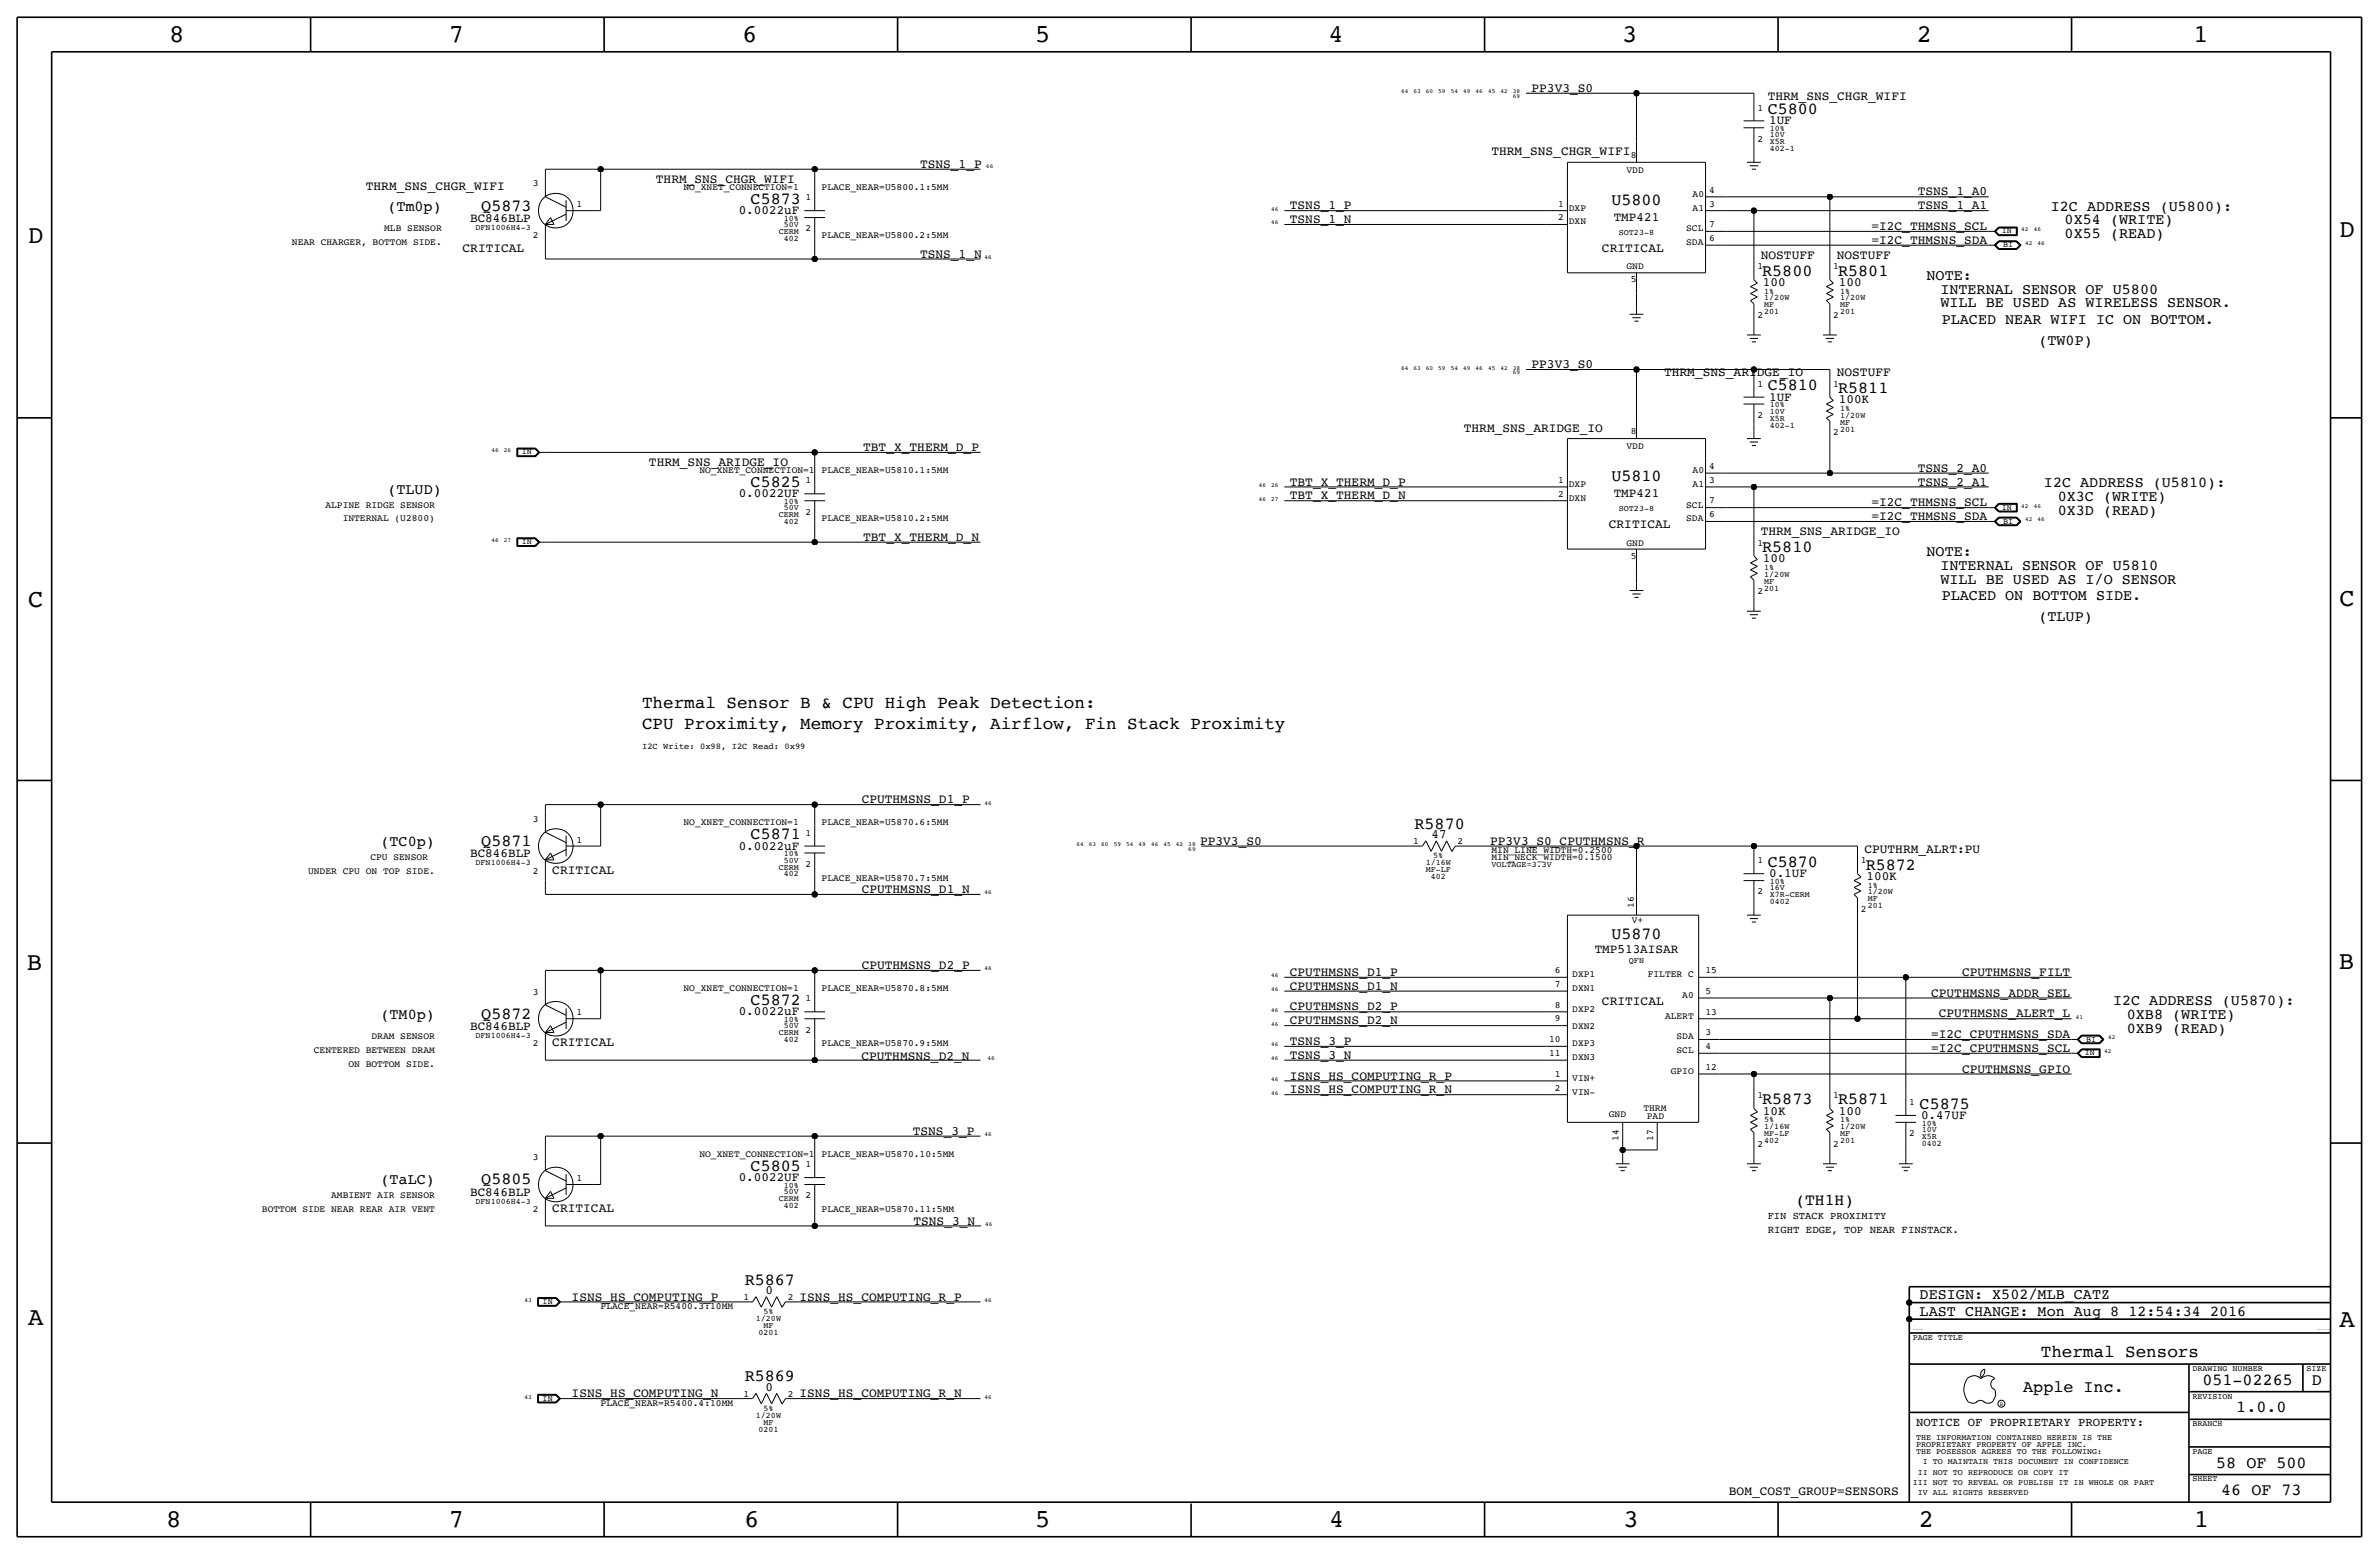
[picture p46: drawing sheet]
<svg xmlns="http://www.w3.org/2000/svg" width="875mm" height="572mm" viewBox="0 0 875 572" stroke-linecap="round" stroke-linejoin="round" font-family="sans-serif">
<defs><g id="words">
<g font-size="9.4">
<text x="62.2" y="15.5">8</text>
<text x="165.1" y="15.5">7</text>
<text x="273" y="15.5">6</text>
<text x="380.7" y="15.5">5</text>
<text x="488.7" y="15.5">4</text>
<text x="596.6" y="15.5">3</text>
<text x="705" y="15.5">2</text>
<text x="806.6" y="15.5">1</text>
<text x="10.4" y="89.4">D</text>
<text x="860.5" y="87.1">D</text>
<text x="10.4" y="223.3">C</text>
<text x="860.5" y="222.8">C</text>
<text x="9.9" y="356.6">B</text>
<text x="860.2" y="356.4">B</text>
<text x="10.4" y="487.4">A</text>
<text x="860.5" y="488.2">A</text>
<text x="61.2" y="561.6">8</text>
<text x="165.1" y="561.6">7</text>
<text x="273.8" y="561.6">6</text>
<text x="380.7" y="561.6">5</text>
<text x="488.9" y="561.6">4</text>
<text x="597.1" y="561.6">3</text>
<text x="705.8" y="561.6">2</text>
<text x="806.9" y="561.6">1</text>
</g>
<g font-size="6.5">
<text x="236.2" y="260.4">Thermal Sensor B &amp; CPU High Peak Detection:</text>
<text x="236.2" y="268">CPU Proximity, Memory Proximity, Airflow, Fin Stack Proximity</text>
<text x="750.6" y="499.1">Thermal Sensors</text>
</g>
<g font-size="6.2">
<text x="650.2" y="41.9">C5800</text>
<text x="177" y="77.5">Q5873</text>
<text x="276.1" y="74.9">C5873</text>
<text x="592.7" y="75.4">U5800</text>
<text x="648.2" y="101.3">R5800</text>
<text x="676.1" y="101.3">R5801</text>
<text x="650.2" y="143.5">C5810</text>
<text x="676.1" y="144.5">R5811</text>
<text x="276.1" y="179.1">C5825</text>
<text x="592.7" y="177">U5810</text>
<text x="648.2" y="202.9">R5810</text>
<text x="520.3" y="304.8">R5870</text>
<text x="177" y="311.2">Q5871</text>
<text x="276.1" y="308.6">C5871</text>
<text x="650.2" y="318.8">C5870</text>
<text x="686.3" y="319.8">R5872</text>
<text x="592.7" y="345.4">U5870</text>
<text x="276.1" y="369.6">C5872</text>
<text x="177" y="374.6">Q5872</text>
<text x="648.2" y="406.1">R5873</text>
<text x="676.1" y="406.1">R5871</text>
<text x="706.1" y="407.7">C5875</text>
<text x="276.1" y="430.5">C5805</text>
<text x="177" y="435.6">Q5805</text>
<text x="273.9" y="472.4">R5867</text>
<text x="273.9" y="508">R5869</text>
<text x="810.1" y="509.3">051-02265</text>
<text x="850.3" y="509.3">D</text>
<text x="744.2" y="511.8">Apple Inc.</text>
<text x="822.6" y="519.4">1.0.0</text>
<text x="815.2" y="539.8">58 OF 500</text>
<text x="817" y="549.9">46 OF 73</text>
</g>
<text font-size="6" x="660.3" y="443.2">(TH1H)</text>
<g font-size="5.6">
<text x="142.5" y="77.5">(Tm0p)</text>
<text x="754.3" y="77.5">I2C ADDRESS (U5800):</text>
<text x="759.4" y="82.6">0X54 (WRITE)</text>
<text x="759.4" y="87.6">0X55 (READ)</text>
<text x="708.6" y="102.9">NOTE:</text>
<text x="713.7" y="107.9">INTERNAL SENSOR OF U5800</text>
<text x="713.7" y="113">WILL BE USED AS WIRELESS SENSOR.</text>
<text x="714.2" y="119.1">PLACED NEAR WIFI IC ON BOTTOM.</text>
<text x="749.8" y="126.7">(TW0P)</text>
<text x="751.8" y="179.1">I2C ADDRESS (U5810):</text>
<text x="142.5" y="181.6">(TLUD)</text>
<text x="756.9" y="184.2">0X3C (WRITE)</text>
<text x="756.9" y="189.2">0X3D (READ)</text>
<text x="708.6" y="204.5">NOTE:</text>
<text x="713.7" y="209.6">INTERNAL SENSOR OF U5810</text>
<text x="713.7" y="214.6">WILL BE USED AS I/O SENSOR</text>
<text x="714.2" y="220.7">PLACED ON BOTTOM SIDE.</text>
<text x="749.8" y="228.3">(TLUP)</text>
<text x="139.9" y="311.2">(TC0p)</text>
<text x="777.2" y="369.6">I2C ADDRESS (U5870):</text>
<text x="139.9" y="374.6">(TM0p)</text>
<text x="782.3" y="374.7">0XB8 (WRITE)</text>
<text x="782.3" y="379.7">0XB9 (READ)</text>
<text x="139.9" y="435.6">(TaLC)</text>
<text x="706.1" y="477.8">DESIGN: X502/MLB_CATZ</text>
<text x="706.1" y="483.9">LAST CHANGE: Mon Aug 8 12:54:34 2016</text>
</g>
<g font-size="4.7">
<text x="563.3" y="33.8">PP3V3_S0</text>
<text x="650.2" y="36.8">THRM_SNS_CHGR_WIFI</text>
<text x="650.7" y="45.7">1UF</text>
<text x="548.6" y="57.2">THRM_SNS_CHGR_WIFI</text>
<text x="338.4" y="61.7">TSNS_1_P</text>
<text x="134.6" y="69.9">THRM_SNS_CHGR_WIFI</text>
<text x="241.2" y="67.3">THRM_SNS_CHGR_WIFI</text>
<text x="705.4" y="71.9">TSNS_1_A0</text>
<text x="474.4" y="77">TSNS_1_P</text>
<text x="705.4" y="77">TSNS_1_A1</text>
<text x="172.9" y="81.6">BC846BLP</text>
<text x="271.7" y="78.7">0.0022uF</text>
<text x="474.4" y="82">TSNS_1_N</text>
<text x="593.5" y="81.3">TMP421</text>
<text x="688.3" y="89.7">=I2C_THMSNS_SDA</text>
<text x="688.3" y="84.6">=I2C_THMSNS_SCL</text>
<text x="170.1" y="92.7">CRITICAL</text>
<text x="338.4" y="94.8">TSNS_1_N</text>
<text x="589.2" y="92.7">CRITICAL</text>
<text x="647.6" y="95.3">NOSTUFF</text>
<text x="675.6" y="95.3">NOSTUFF</text>
<text x="648.4" y="105.2">100</text>
<text x="676.4" y="105.2">100</text>
<text x="563.3" y="135.4">PP3V3_S0</text>
<text x="612.1" y="138.4">THRM_SNS_ARIDGE_IO</text>
<text x="675.6" y="138.4">NOSTUFF</text>
<text x="650.7" y="147.3">1UF</text>
<text x="676.4" y="148.3">100K</text>
<text x="538.4" y="158.8">THRM_SNS_ARIDGE_IO</text>
<text x="317.5" y="165.9">TBT_X_THERM_D_P</text>
<text x="238.7" y="171.5">THRM_SNS_ARIDGE_IO</text>
<text x="705.4" y="173.5">TSNS_2_A0</text>
<text x="474.4" y="178.6">TBT_X_THERM_D_P</text>
<text x="705.4" y="178.6">TSNS_2_A1</text>
<text x="271.7" y="182.9">0.0022UF</text>
<text x="474.4" y="183.6">TBT_X_THERM_D_N</text>
<text x="593.5" y="182.9">TMP421</text>
<text x="688.3" y="191.3">=I2C_THMSNS_SDA</text>
<text x="688.3" y="186.2">=I2C_THMSNS_SCL</text>
<text x="591.8" y="194.3">CRITICAL</text>
<text x="647.6" y="196.9">THRM_SNS_ARIDGE_IO</text>
<text x="317.5" y="198.9">TBT_X_THERM_D_N</text>
<text x="648.4" y="206.8">100</text>
<text x="316.9" y="295.4">CPUTHMSNS_D1_P</text>
<text x="441.4" y="310.7">PP3V3_S0</text>
<text x="526.5" y="308.4">47</text>
<text x="548.1" y="310.6">PP3V3_S0_CPUTHMSNS_R</text>
<text x="172.9" y="315.3">BC846BLP</text>
<text x="271.7" y="312.4">0.0022uF</text>
<text x="685.7" y="313.7">CPUTHRM_ALRT:PU</text>
<text x="203.1" y="321.3">CRITICAL</text>
<text x="650.7" y="322.6">0.1UF</text>
<text x="686.5" y="323.6">100K</text>
<text x="316.9" y="328.4">CPUTHMSNS_D1_N</text>
<text x="586.5" y="350.5">TMP513AISAR</text>
<text x="316.9" y="356.4">CPUTHMSNS_D2_P</text>
<text x="474.4" y="358.9">CPUTHMSNS_D1_P</text>
<text x="721.7" y="358.9">CPUTHMSNS_FILT</text>
<text x="474.4" y="364">CPUTHMSNS_D1_N</text>
<text x="474.4" y="371.6">CPUTHMSNS_D2_P</text>
<text x="589.2" y="369.6">CRITICAL</text>
<text x="710.3" y="366.5">CPUTHMSNS_ADDR_SEL</text>
<text x="271.7" y="373.4">0.0022uF</text>
<text x="474.4" y="376.7">CPUTHMSNS_D2_N</text>
<text x="713.1" y="374.1">CPUTHMSNS_ALERT_L</text>
<text x="172.9" y="378.8">BC846BLP</text>
<text x="710.3" y="381.8">=I2C_CPUTHMSNS_SDA</text>
<text x="203.1" y="384.8">CRITICAL</text>
<text x="316.8" y="389.9">CPUTHMSNS_D2_N</text>
<text x="474.4" y="389.4">TSNS_3_N</text>
<text x="474.4" y="384.3">TSNS_3_P</text>
<text x="710.3" y="386.9">=I2C_CPUTHMSNS_SCL</text>
<text x="721.7" y="394.5">CPUTHMSNS_GPIO</text>
<text x="474.4" y="397">ISNS_HS_COMPUTING_R_P</text>
<text x="474.4" y="402.1">ISNS_HS_COMPUTING_R_N</text>
<text x="648.4" y="410">10K</text>
<text x="676.4" y="410">100</text>
<text x="706.6" y="411.5">0.47UF</text>
<text x="335.7" y="417.3">TSNS_3_P</text>
<text x="271.7" y="434.3">0.0022UF</text>
<text x="172.9" y="439.7">BC846BLP</text>
<text x="203.1" y="445.8">CRITICAL</text>
<text x="336" y="450.4">TSNS_3_N</text>
<text x="210.3" y="478.3">ISNS_HS_COMPUTING_P</text>
<text x="281.5" y="476">0</text>
<text x="294.1" y="478.3">ISNS_HS_COMPUTING_R_P</text>
<text x="210.3" y="513.9">ISNS_HS_COMPUTING_N</text>
<text x="281.5" y="511.6">0</text>
<text x="294.1" y="513.9">ISNS_HS_COMPUTING_R_N</text>
<text x="635.9" y="549.9">BOM_COST_GROUP=SENSORS</text>
</g>
<text font-size="4.5" x="704.8" y="524.5">NOTICE OF PROPRIETARY PROPERTY:</text>
<text font-size="3.9" x="650.2" y="453.4">RIGHT EDGE, TOP NEAR FINSTACK.</text>
<text font-size="3.8" x="650.2" y="448.3">FIN STACK PROXIMITY</text>
<g font-size="3.5">
<text x="646.4" y="40.6">1</text>
<text x="646.4" y="52.1">2</text>
<text x="599.8" y="58.2">8</text>
<text x="598.2" y="63.5">VDD</text>
<text x="195.9" y="68.6">3</text>
<text x="251.4" y="69.9">NO_XNET_CONNECTION=1</text>
<text x="302.2" y="69.9">PLACE_NEAR=U5800.1:5MM</text>
<text x="628.6" y="70.9">4</text>
<text x="212" y="76.2">1</text>
<text x="296.3" y="73.7">1</text>
<text x="573.1" y="75.9">1</text>
<text x="577" y="77.5">DXP</text>
<text x="622.6" y="72.4">A0</text>
<text x="622.6" y="77.5">A1</text>
<text x="628.6" y="75.9">3</text>
<text x="573.1" y="81">2</text>
<text x="577" y="82.5">DXN</text>
<text x="628.6" y="83.6">7</text>
<text x="141.3" y="85.1">MLB SENSOR</text>
<text x="195.9" y="87.6">2</text>
<text x="296.3" y="85.1">2</text>
<text x="302.2" y="87.6">PLACE_NEAR=U5800.2:5MM</text>
<text x="620.2" y="85.1">SCL</text>
<text x="628.6" y="88.6">6</text>
<text x="107.4" y="90.2">NEAR CHARGER, BOTTOM SIDE.</text>
<text x="620.2" y="90.2">SDA</text>
<text x="598.2" y="99.1">GND</text>
<text x="646.4" y="99.1">1</text>
<text x="674.3" y="99.1">1</text>
<text x="599.8" y="103.9">5</text>
<text x="646.4" y="116.8">2</text>
<text x="674.3" y="116.8">2</text>
<text x="646.4" y="142.2">1</text>
<text x="674.3" y="142.2">1</text>
<text x="646.4" y="153.7">2</text>
<text x="599.8" y="159.8">8</text>
<text x="674.3" y="160">2</text>
<text x="598.2" y="165.1">VDD</text>
<text x="257.3" y="174">NO_XNET_CONNECTION=1</text>
<text x="302.2" y="174">PLACE_NEAR=U5810.1:5MM</text>
<text x="622.6" y="174">A0</text>
<text x="628.6" y="172.5">4</text>
<text x="296.3" y="177.8">1</text>
<text x="573.1" y="177.5">1</text>
<text x="577" y="179.1">DXP</text>
<text x="622.6" y="179.1">A1</text>
<text x="628.6" y="177.5">3</text>
<text x="573.1" y="182.6">2</text>
<text x="577" y="184.1">DXN</text>
<text x="628.6" y="185.2">7</text>
<text x="119.7" y="186.7">ALPINE RIDGE SENSOR</text>
<text x="126" y="191.8">INTERNAL (U2800)</text>
<text x="296.3" y="189.2">2</text>
<text x="302.2" y="191.8">PLACE_NEAR=U5810.2:5MM</text>
<text x="620.2" y="191.8">SDA</text>
<text x="620.2" y="186.7">SCL</text>
<text x="628.6" y="190.2">6</text>
<text x="598.2" y="200.7">GND</text>
<text x="646.4" y="200.7">1</text>
<text x="599.8" y="205.5">5</text>
<text x="646.4" y="218.4">2</text>
<text x="195.9" y="302.3">3</text>
<text x="251.4" y="303.5">NO_XNET_CONNECTION=1</text>
<text x="302.2" y="303.5">PLACE_NEAR=U5870.6:5MM</text>
<text x="212" y="309.9">1</text>
<text x="296.3" y="307.3">1</text>
<text x="519.8" y="310.4">1</text>
<text x="536.1" y="310.4">2</text>
<text x="136.2" y="316.2">CPU SENSOR</text>
<text x="548.6" y="316.2">MIN_NECK_WIDTH=0.1500</text>
<text x="548.6" y="313.7">MIN_LINE_WIDTH=0.2500</text>
<text x="646.4" y="317.5">1</text>
<text x="684.5" y="317.5">1</text>
<text x="113.3" y="321.3">UNDER CPU ON TOP SIDE.</text>
<text x="195.9" y="321.3">2</text>
<text x="296.3" y="318.8">2</text>
<text x="302.2" y="323.8">PLACE_NEAR=U5870.7:5MM</text>
<text x="646.4" y="328.9">2</text>
<text x="600.9" y="334" transform="rotate(-90 600.9 334)">16</text>
<text x="684.5" y="335.3">2</text>
<text x="600.2" y="339.6">V+</text>
<text x="571.9" y="357.9">6</text>
<text x="578.3" y="359.4">DXP1</text>
<text x="606.1" y="359.4">FILTER C</text>
<text x="627.3" y="357.9">15</text>
<text x="195.9" y="365.8">3</text>
<text x="251.4" y="364.5">NO_XNET_CONNECTION=1</text>
<text x="302.2" y="364.5">PLACE_NEAR=U5870.8:5MM</text>
<text x="571.9" y="363">7</text>
<text x="578.3" y="364.5">DXN1</text>
<text x="627.3" y="365.5">5</text>
<text x="296.3" y="368.3">1</text>
<text x="571.9" y="370.6">8</text>
<text x="618.8" y="367">A0</text>
<text x="212" y="373.4">1</text>
<text x="571.9" y="375.7">9</text>
<text x="578.3" y="372.1">DXP2</text>
<text x="612.4" y="374.6">ALERT</text>
<text x="627.3" y="373.1">13</text>
<text x="136.6" y="382.3">DRAM SENSOR</text>
<text x="296.3" y="379.7">2</text>
<text x="569.7" y="383.3">10</text>
<text x="578.3" y="378.5">DXN2</text>
<text x="616.7" y="382.3">SDA</text>
<text x="627.3" y="380.7">3</text>
<text x="115.4" y="387.3">CENTERED BETWEEN DRAM</text>
<text x="195.9" y="384.8">2</text>
<text x="302.2" y="384.8">PLACE_NEAR=U5870.9:5MM</text>
<text x="569.7" y="388.4">11</text>
<text x="578.3" y="389.9">DXN3</text>
<text x="578.3" y="384.8">DXP3</text>
<text x="616.7" y="387.3">SCL</text>
<text x="627.3" y="385.8">4</text>
<text x="128.2" y="392.4">ON BOTTOM SIDE.</text>
<text x="571.9" y="396">1</text>
<text x="614.5" y="395">GPIO</text>
<text x="627.3" y="393.4">12</text>
<text x="571.9" y="401.1">2</text>
<text x="578.3" y="397.5">VIN+</text>
<text x="578.3" y="402.6">VIN-</text>
<text x="646.4" y="403.9">1</text>
<text x="674.3" y="403.9">1</text>
<text x="702.3" y="406.4">1</text>
<text x="591.8" y="411">GND</text>
<text x="604.5" y="408.4">THRM</text>
<text x="605.7" y="411.5">PAD</text>
<text x="595.3" y="419.5" transform="rotate(-90 595.3 419.5)">14</text>
<text x="608" y="419.5" transform="rotate(-90 608 419.5)">17</text>
<text x="702.3" y="417.8">2</text>
<text x="257.3" y="425.5">NO_XNET_CONNECTION=1</text>
<text x="302.2" y="425.5">PLACE_NEAR=U5870.10:5MM</text>
<text x="646.4" y="421.6">2</text>
<text x="674.3" y="421.6">2</text>
<text x="195.9" y="426.7">3</text>
<text x="296.3" y="429.3">1</text>
<text x="212" y="434.3">1</text>
<text x="121.8" y="440.7">AMBIENT AIR SENSOR</text>
<text x="296.3" y="440.7">2</text>
<text x="96.4" y="445.8">BOTTOM SIDE NEAR REAR AIR VENT</text>
<text x="195.9" y="445.8">2</text>
<text x="302.2" y="445.8">PLACE_NEAR=U5870.11:5MM</text>
<text x="273.4" y="478">1</text>
<text x="289.8" y="478">2</text>
<text x="220.9" y="481.3">PLACE_NEAR=R5400.3:10MM</text>
<text x="273.4" y="513.6">1</text>
<text x="289.8" y="513.6">2</text>
<text x="220.9" y="516.9">PLACE_NEAR=R5400.4:10MM</text>
</g>
<text font-size="3.2" x="236.2" y="275.6">I2C Write: 0x98, I2C Read: 0x99</text>
<g font-size="3.1">
<text x="651" y="48.3">10%</text>
<text x="651" y="50.5">10V</text>
<text x="651" y="53.1">X5R</text>
<text x="651" y="55.6">402-1</text>
<text x="288.3" y="81.3">10%</text>
<text x="288.3" y="83.6">50V</text>
<text x="174.9" y="84.6">DFN1006H4-3</text>
<text x="286.4" y="86.1">CERM</text>
<text x="288.3" y="88.6">402</text>
<text x="595.5" y="86.4">SOT23-8</text>
<text x="736.3" y="85.9">IN</text>
<text x="736.8" y="90.9">BI</text>
<text x="648.9" y="108">1%</text>
<text x="676.9" y="108">1%</text>
<text x="648.9" y="110.5">1/20W</text>
<text x="648.9" y="113">MF</text>
<text x="676.9" y="110.5">1/20W</text>
<text x="676.9" y="113">MF</text>
<text x="648.9" y="115.6">201</text>
<text x="676.9" y="115.6">201</text>
<text x="651" y="149.9">10%</text>
<text x="651" y="152.1">10V</text>
<text x="651" y="154.7">X5R</text>
<text x="676.9" y="151.1">1%</text>
<text x="676.9" y="153.7">1/20W</text>
<text x="651" y="157.2">402-1</text>
<text x="676.9" y="156.2">MF</text>
<text x="676.9" y="158.8">201</text>
<text x="192" y="167.1">IN</text>
<text x="288.3" y="185.4">10%</text>
<text x="286.4" y="190.2">CERM</text>
<text x="288.3" y="187.7">50V</text>
<text x="595.5" y="188">SOT23-8</text>
<text x="736.3" y="187.5">IN</text>
<text x="288.3" y="192.8">402</text>
<text x="736.8" y="192.5">BI</text>
<text x="192" y="200.2">IN</text>
<text x="648.9" y="209.6">1%</text>
<text x="648.9" y="212.1">1/20W</text>
<text x="648.9" y="214.6">MF</text>
<text x="648.9" y="217.2">201</text>
<text x="288.3" y="315">10%</text>
<text x="288.3" y="317.2">50V</text>
<text x="527.2" y="315.7">5%</text>
<text x="174.9" y="318.3">DFN1006H4-3</text>
<text x="286.4" y="319.8">CERM</text>
<text x="288.3" y="322.3">402</text>
<text x="524.4" y="318.3">1/16W</text>
<text x="524.4" y="320.8">MF-LF</text>
<text x="526.3" y="323.3">402</text>
<text x="548.6" y="318.8">VOLTAGE=3.3V</text>
<text x="651" y="325.1">10%</text>
<text x="651" y="327.4">16V</text>
<text x="651" y="329.9">X7R-CERM</text>
<text x="687" y="326.4">1%</text>
<text x="687" y="328.9">1/20W</text>
<text x="651" y="332.5">0402</text>
<text x="687" y="331.5">MF</text>
<text x="687" y="334">201</text>
<text x="599.2" y="354.3">QFN</text>
<text x="288.3" y="375.9">10%</text>
<text x="174.9" y="381.8">DFN1006H4-3</text>
<text x="286.4" y="380.7">CERM</text>
<text x="288.3" y="378.2">50V</text>
<text x="288.3" y="383.3">402</text>
<text x="767.3" y="383">BI</text>
<text x="766.8" y="388.1">IN</text>
<text x="648.9" y="412.8">5%</text>
<text x="676.9" y="412.8">1%</text>
<text x="648.9" y="415.3">1/16W</text>
<text x="648.9" y="417.8">MF-LF</text>
<text x="676.9" y="415.3">1/20W</text>
<text x="676.9" y="417.8">MF</text>
<text x="706.8" y="414">10%</text>
<text x="706.8" y="416.3">10V</text>
<text x="706.8" y="418.8">X5R</text>
<text x="648.9" y="420.4">402</text>
<text x="676.9" y="420.4">201</text>
<text x="706.8" y="421.4">0402</text>
<text x="288.3" y="436.9">10%</text>
<text x="174.9" y="442.7">DFN1006H4-3</text>
<text x="286.4" y="441.7">CERM</text>
<text x="288.3" y="439.2">50V</text>
<text x="288.3" y="444.2">402</text>
<text x="199.6" y="479.6">IN</text>
<text x="278" y="485.9">1/20W</text>
<text x="280.8" y="483.4">5%</text>
<text x="279" y="491">0201</text>
<text x="280.8" y="488.4">MF</text>
<text x="703.5" y="492.8">PAGE TITLE</text>
<text x="806.4" y="504.2">DRAWING NUMBER</text>
<text x="848.3" y="504.2">SIZE</text>
<text x="199.6" y="515.1">IN</text>
<text x="806.4" y="514.3">REVISION</text>
<text x="278" y="521.5">1/20W</text>
<text x="280.8" y="518.9">5%</text>
<text x="279" y="526.5">0201</text>
<text x="280.8" y="524">MF</text>
<text x="806.4" y="524.5">BRANCH</text>
<text x="704.8" y="532.1">PROPRIETARY PROPERTY OF APPLE INC.</text>
<text x="704.8" y="529.6">THE INFORMATION CONTAINED HEREIN IS THE</text>
<text x="704.8" y="534.7">THE POSESSOR AGREES TO THE FOLLOWING:</text>
<text x="707.2" y="538.5">I TO MAINTAIN THIS DOCUMENT IN CONFIDENCE</text>
<text x="806.4" y="534.7">PAGE</text>
<text x="705.4" y="542.3">II NOT TO REPRODUCE OR COPY IT</text>
<text x="806.4" y="544.8">SHEET</text>
<text x="703.5" y="546.1">III NOT TO REVEAL OR PUBLISH IT IN WHOLE OR PART</text>
<text x="705.4" y="549.9">IV ALL RIGHTS RESERVED</text>
</g>
<g font-size="2.3">
<text x="515.3" y="34.3">64</text>
<text x="519.9" y="34.3">63</text>
<text x="524.5" y="34.3">60</text>
<text x="529" y="34.3">59</text>
<text x="533.6" y="34.3">54</text>
<text x="538.2" y="34.3">49</text>
<text x="542.7" y="34.3">46</text>
<text x="547.3" y="34.3">45</text>
<text x="551.9" y="34.3">42</text>
<text x="556.5" y="34.3">38</text>
<text x="556.5" y="36.1">69</text>
<text x="362.7" y="61.7">46</text>
<text x="467.6" y="77.5">46</text>
<text x="467.6" y="82.5">46</text>
<text x="743.5" y="85.1">42</text>
<text x="748" y="85.1">46</text>
<text x="362.2" y="95.3">46</text>
<text x="744.9" y="90.2">42</text>
<text x="749.5" y="90.2">46</text>
<text x="515.3" y="135.9">64</text>
<text x="519.9" y="135.9">63</text>
<text x="524.5" y="135.9">60</text>
<text x="529" y="135.9">59</text>
<text x="533.6" y="135.9">54</text>
<text x="538.2" y="135.9">49</text>
<text x="542.7" y="135.9">46</text>
<text x="547.3" y="135.9">45</text>
<text x="551.9" y="135.9">42</text>
<text x="556.5" y="137.7">69</text>
<text x="556.5" y="135.9">38</text>
<text x="180.7" y="166.4">46</text>
<text x="185.3" y="166.4">26</text>
<text x="463" y="179.1">46</text>
<text x="467.6" y="179.1">26</text>
<text x="463" y="184.1">46</text>
<text x="467.6" y="184.1">27</text>
<text x="743.5" y="186.7">42</text>
<text x="744.9" y="191.8">42</text>
<text x="748" y="186.7">46</text>
<text x="749.5" y="191.8">46</text>
<text x="180.7" y="199.4">46</text>
<text x="185.3" y="199.4">27</text>
<text x="362.2" y="295.9">46</text>
<text x="395.9" y="311.2">64</text>
<text x="400.5" y="311.2">63</text>
<text x="405.1" y="311.2">60</text>
<text x="409.7" y="311.2">59</text>
<text x="414.2" y="311.2">54</text>
<text x="418.8" y="311.2">49</text>
<text x="423.4" y="311.2">46</text>
<text x="427.9" y="311.2">45</text>
<text x="432.5" y="311.2">42</text>
<text x="437.1" y="311.2">38</text>
<text x="437.1" y="313">69</text>
<text x="362.2" y="328.9">46</text>
<text x="362.2" y="356.9">46</text>
<text x="467.6" y="359.4">46</text>
<text x="467.6" y="364.5">46</text>
<text x="467.6" y="377.2">46</text>
<text x="467.6" y="372.1">46</text>
<text x="763.5" y="374.7">41</text>
<text x="775.4" y="382.3">42</text>
<text x="363.2" y="389.9">46</text>
<text x="467.6" y="389.9">46</text>
<text x="467.6" y="384.8">46</text>
<text x="773.9" y="387.3">42</text>
<text x="467.6" y="397.5">46</text>
<text x="467.6" y="402.6">46</text>
<text x="362.2" y="417.8">46</text>
<text x="362.4" y="450.9">46</text>
<text x="192.9" y="478.8">43</text>
<text x="362.2" y="478.8">46</text>
<text x="192.9" y="514.4">43</text>
<text x="362.2" y="514.4">46</text>
</g>
<text font-size="2.2" x="735.5" y="516.9">R</text>
<g font-size=".4">
<text x="703.5" y="488.9">SYNC_MASTER=PAULM</text>
<text x="852.4" y="488.9">SYNC_DATE=06/15/2015</text>
</g>
</g></defs>
<g fill="none" stroke="#000" stroke-width=".37">
<path d="M561.3 34.3h40.6zM601.9 34.3h43.2zM601.9 34.3v17.8zM645.1 34.3v2.5zM645.1 36.8v7.7zM576.5 59.7v40.6zM576.5 59.7h50.8zM601.9 52.1v7.6zM627.3 59.7v40.6zM641.3 44.5h7.6zM641.3 47h7.6zM642.6 59.7h5z"/>
<path d="M645.1 54.6v2.6zM645.1 47v7.6zM645.1 57.2v2.5zM200.6 72.4l7.6 3.8zM200.6 62.2h20.3zM200.6 62.2v2.6zM200.6 64.8v7.6zM208.2 73.7v7.6zM208.2 77.5h10.2zM218.4 77.5h2.5zM220.9 62.2h78.8zM220.9 62.2v15.3z"/>
<path d="M295.9 77.5h7.6zM299.7 62.2v7.7zM299.7 62.2h60.9zM299.7 69.9v7.6zM472.4 77.5h96.5zM568.9 77.5h7.6zM627.3 77.5h7.6zM627.3 72.4h7.6zM634.9 72.4h38.1zM634.9 77.5h10.2zM643.6 61h3zM644.3 62.2h1.6z"/>
<path d="M645.1 77.5v17.8zM645.1 77.5h86.4zM673 72.4v22.9zM673 72.4h58.5zM200.6 82.5l7.6-3.8zM200.6 95.3h99.1zM200.6 90.2v5zM200.6 82.5v7.7zM200.6 82.6h3.2zM202.5 80l1.3 2.6zM202.5 80l-1.9 2.6zM295.9 80h7.6z"/>
<path d="M299.7 95.3h60.9zM299.7 87.6v7.7zM299.7 80v7.6zM472.4 82.6h96.5zM568.9 82.6h7.6zM627.3 85.1h7.6zM627.3 90.2h7.6zM634.9 85.1h96.6zM634.9 90.2h96.6zM645.1 95.2v7.7zM673 95.2v7.7zM731.5 90.2h2.5z"/>
<path d="M731.5 85.1h2.5zM733.6 90.2l1.5 1.5zM733.6 85.1l1.5 1.6zM733.6 90.2l1.5-1.6zM733.7 90.2l1.5-1.5zM733.7 85.1l1.5-1.5zM733.7 90.2l1.5 1.4zM733.7 85.1l1.5 1.5zM733.9 90.2l1.3-1.4zM733.9 85.1l1.3-1.4zM733.9 90.2l1.3 1.3zM733.9 85.1l1.3 1.4z"/>
<path d="M734 90.2l1.3-1.3zM734 85.1l1.3-1.3zM734 90.2l1.3 1.2zM734 85.1l1.3 1.3zM735.1 86.7h6.8zM735.1 91.7h6.7zM735.1 83.5h6.8zM735.1 88.6h6.7zM735.1 83.5l-1.5 1.6zM735.2 88.7h6.5zM735.2 91.6h6.5zM735.2 83.6h6.6z"/>
<path d="M735.2 86.6h6.6zM735.2 88.8h6.5zM735.2 86.5h6.5zM735.2 91.5h6.5zM735.2 83.7h6.5zM735.3 91.4h6.3zM735.3 88.9h6.3zM735.3 83.8h6.3zM735.3 86.4h6.3zM741.6 88.9l1.3 1.3zM741.6 91.4l1.3-1.2zM741.6 83.8v2.6z"/>
<path d="M741.7 91.5l1.4-1.3zM741.7 88.8l1.4 1.4zM741.7 91.6l1.5-1.4zM741.7 83.7v2.8zM741.7 88.7l1.5 1.5zM741.8 91.7l1.6-1.5zM741.8 88.6l1.6 1.6zM741.8 83.6v3zM741.9 83.5v3.2zM576.5 100.3h50.8zM599.4 115.6h5.1zM600.4 116.8h3.1z"/>
<path d="M601.2 118.1h1.5zM601.9 108v5zM601.9 100.3v7.7zM601.9 113v2.6zM643.8 105.4l2.6-1.3zM643.8 110.5l2.6-1.3zM643.8 108l2.6-1.3zM643.8 110.5l1.3 1.3zM643.8 108l2.6 1.2zM643.8 105.4l2.6 1.3zM645.1 102.9l1.3 1.2zM645.1 118.1v2.6z"/>
<path d="M645.1 111.8v6.3zM671.8 110.5l1.2 1.3zM671.8 108l2.5 1.2zM671.8 105.4l2.5 1.3zM671.8 105.4l2.5-1.3zM671.8 110.5l2.5-1.3zM671.8 108l2.5-1.3zM673 118.1v2.6zM673 111.8v6.3zM673 102.9l1.3 1.2zM561.3 135.9h40.6zM601.9 135.9h43.2z"/>
<path d="M601.9 135.9v17.8zM642.6 123.2h5zM643.6 124.5h3zM644.3 125.7h1.6zM645.1 135.9h27.9zM645.1 135.9v2.5zM645.1 120.7v2.5zM645.1 138.4v7.7zM670.5 123.2h5.1zM671.5 124.5h3.1zM672.3 125.7h1.5zM673 135.9v2.5z"/>
<path d="M673 120.7v2.5zM673 138.4v7.7zM601.9 153.7v7.6zM641.3 146.1h7.6zM641.3 148.6h7.6zM645.1 156.2v2.6zM645.1 148.6v7.6zM645.1 158.8v2.5zM671.8 153.7l1.2 1.2zM671.8 151.1l2.5 1.3zM671.8 148.6l2.5 1.3zM671.8 148.6l2.5-1.3z"/>
<path d="M671.8 153.7l2.5-1.3zM671.8 151.1l2.5-1.2zM673 154.9v6.4zM673 146l1.3 1.3zM190.1 164.8v3.1zM190.1 167.9h6.9zM190.1 164.8h6.9zM190.2 164.9h6.7zM190.2 164.9v2.9zM190.2 167.8h6.7zM190.3 165v2.7zM190.3 167.7h6.5z"/>
<path d="M190.3 165h6.5zM190.4 165.1v2.5zM190.4 167.6h6.4zM190.4 165.1h6.4zM196.8 165.1l1.3 1.3zM196.8 167.6l1.3-1.2zM196.8 167.7l1.4-1.3zM196.9 165l1.3 1.4zM196.9 167.8l1.5-1.4zM196.9 164.9l1.5 1.5zM197 164.8l1.5 1.6zM197 167.9l1.5-1.5z"/>
<path d="M198.1 166.4h2.5zM200.6 166.4h99.1zM299.7 166.4h60.9zM299.7 166.4v7.6zM299.7 174v7.6zM472.4 179.1h96.5zM568.9 179.1h7.6zM576.5 161.3v40.6zM576.5 161.3h50.8zM627.3 179.1h7.6zM627.3 174h7.6zM627.3 161.3v40.6z"/>
<path d="M634.9 174h38.1zM634.9 179.1h10.2zM642.6 161.3h5zM643.6 162.6h3zM644.3 163.8h1.6zM645.1 179.1v17.8zM645.1 179.1h86.4zM673 161.3v12.7zM673 174h58.5zM190.1 197.8v3.2zM190.1 197.8h6.9zM190.2 197.9h6.7z"/>
<path d="M190.2 197.9v3zM190.3 198v2.8zM190.3 198h6.5zM190.4 198.1v2.6zM190.4 198.1h6.4zM196.8 198.1l1.3 1.3zM196.9 198l1.3 1.4zM196.9 197.9l1.5 1.5zM197 197.8l1.5 1.6zM198.1 199.4h2.5zM200.6 199.4h99.1zM295.9 181.6h7.6z"/>
<path d="M295.9 184.2h7.6zM299.7 199.4h60.9zM299.7 191.8v7.6zM299.7 184.1v7.7zM472.4 184.2h96.5zM568.9 184.2h7.6zM627.3 186.7h7.6zM627.3 191.8h7.6zM634.9 186.7h96.6zM634.9 191.8h96.6zM645.1 196.8v7.7zM731.5 191.8h2.5z"/>
<path d="M731.5 186.7h2.5zM733.6 191.8l1.5 1.5zM733.6 186.7l1.5 1.6zM733.6 186.7l1.5-1.6zM733.7 191.8l1.5-1.5zM733.7 186.7l1.5-1.5zM733.7 191.8l1.5 1.4zM733.7 186.7l1.5 1.5zM733.9 191.8l1.3-1.4zM733.9 186.7l1.3-1.4zM733.9 191.8l1.3 1.3zM733.9 186.7l1.3 1.4z"/>
<path d="M734 191.8l1.3-1.3zM734 186.7l1.3-1.3zM734 191.8l1.3 1.2zM734 186.7l1.3 1.3zM735.1 188.3h6.8zM735.1 193.3h6.7zM735.1 185.1h6.8zM735.1 190.2h6.7zM735.1 190.2l-1.5 1.6zM735.2 190.3h6.5zM735.2 193.2h6.5zM735.2 185.2h6.6z"/>
<path d="M735.2 188.2h6.6zM735.2 190.4h6.5zM735.2 188.1h6.5zM735.2 193.1h6.5zM735.2 185.3h6.5zM735.3 193h6.3zM735.3 190.5h6.3zM735.3 185.4h6.3zM735.3 188h6.3zM741.6 190.5l1.3 1.3zM741.6 193l1.3-1.2zM741.6 185.4v2.6z"/>
<path d="M741.7 190.4l1.4 1.4zM741.7 193.2l1.5-1.4zM741.7 185.3v2.8zM741.7 190.3l1.5 1.5zM741.8 190.2l1.6 1.6zM741.8 185.2v3zM741.9 185.1v3.2zM743.1 191.8l-1.4 1.3zM743.4 191.8l-1.6 1.5zM190.1 201h6.9zM190.2 200.9h6.7zM190.3 200.8h6.5z"/>
<path d="M190.4 200.7h6.4zM196.8 200.7l1.3-1.3zM196.8 200.8l1.4-1.4zM196.9 200.9l1.5-1.5zM197 201l1.5-1.6zM576.5 201.9h50.8zM599.4 217.2h5.1zM600.4 218.4h3.1zM601.2 219.7h1.5zM601.9 209.6v5zM601.9 201.9v7.7zM601.9 214.6v2.6z"/>
<path d="M643.8 207l2.6-1.3zM643.8 212.1l2.6-1.3zM643.8 209.6l2.6-1.3zM643.8 212.1l1.3 1.3zM643.8 209.6l2.6 1.2zM643.8 207l2.6 1.3zM645.1 204.5l1.3 1.2zM645.1 219.7v2.6zM645.1 213.4v6.3zM642.6 224.8h5zM643.6 226.1h3zM644.3 227.3h1.6z"/>
<path d="M645.1 222.3v2.5zM200.6 295.9h20.3zM200.6 295.9v2.5zM200.6 298.5v7.6zM220.9 295.9v15.3zM220.9 295.9h78.8zM299.7 295.9h60.9zM299.7 295.9v7.6zM200.6 316.2l7.6-3.8zM200.6 306.1l7.6 3.8zM200.6 316.2v7.7zM200.6 316.2h3.2z"/>
<path d="M202.5 313.7l1.3 2.5zM202.5 313.7l-1.9 2.5zM208.2 307.3v7.7zM208.2 311.2h10.2zM218.4 311.2h2.5zM295.9 311.2h7.6zM295.9 313.7h7.6zM299.7 303.5v7.7zM299.7 313.7v7.6zM441.9 311.2h76.2zM518.1 311.2h5.1zM524.5 309.2l1.9 3.9z"/>
<path d="M524.5 309.2l-1.3 2zM528.3 309.2l-1.9 3.9zM528.3 309.2l1.9 3.9zM532.1 309.2l-1.9 3.9zM532.1 309.2l1.9 3.9zM535.3 311.2h5.7zM535.3 311.2l-1.3 2zM541 311.2h60.9zM601.9 311.2v17.7zM601.9 311.2h43.2zM645.1 311.2h38.1zM645.1 311.2v2.5z"/>
<path d="M645.1 313.7v7.6zM683.2 311.2v2.5zM683.2 313.7v7.6zM200.6 328.9h99.1zM200.6 323.9v5zM299.7 328.9h60.9zM299.7 321.3v7.6zM576.5 336.6v76.2zM576.5 336.6h48.3zM601.9 328.9v7.7zM624.8 336.6v76.2zM641.3 321.3h7.6z"/>
<path d="M641.3 323.9h7.6zM642.6 336.6h5zM643.6 337.8h3zM644.3 339.1h1.6zM645.1 331.5v2.5zM645.1 334v2.5zM645.1 323.8v7.7zM681.9 323.9l2.6-1.3zM681.9 328.9l2.6-1.2zM681.9 326.4l2.6-1.3zM681.9 328.9l1.3 1.3zM681.9 326.4l2.6 1.3z"/>
<path d="M681.9 323.9l2.6 1.2zM683.2 321.3l1.3 1.3zM683.2 336.6v38zM683.2 330.2v6.4zM200.6 356.9h20.3zM200.6 356.9v5zM220.9 356.9v17.7zM220.9 356.9h78.8zM299.7 356.9v7.6zM299.7 356.9h60.9zM472.4 359.4h96.5zM568.9 359.4h7.6z"/>
<path d="M624.8 359.4h7.6zM632.4 359.4h68.6zM701 359.4h60.9zM701 359.4v43.2zM200.6 379.7l7.6-3.8zM200.6 369.6l7.6 3.8zM200.6 362v7.6zM200.6 379.7v7.7zM200.6 379.7h3.2zM202.5 377.2l1.3 2.5zM202.5 377.2l-1.9 2.5zM208.2 370.8v7.7z"/>
<path d="M208.2 374.6h10.2zM218.4 374.6h2.5zM295.9 372.1h7.6zM295.9 374.6h7.6zM299.7 364.5v7.6zM299.7 374.6v7.7zM472.4 364.5h96.5zM472.4 372.1h96.5zM472.4 377.2h96.5zM568.9 372.1h7.6zM568.9 364.5h7.6zM568.9 377.2h7.6z"/>
<path d="M624.8 367h7.6zM624.8 374.6h7.6zM632.4 374.6h50.8zM632.4 367h40.6zM673 367v33.1zM673 367h88.9zM683.2 374.6h78.7zM200.6 389.9h99.1zM200.6 387.4v2.5zM299.7 389.9h60.9zM299.7 382.3v7.6zM472.4 384.8h96.5z"/>
<path d="M472.4 389.9h96.5zM472.4 397.5h96.5zM568.9 397.5h7.6zM568.9 389.9h7.6zM568.9 384.8h7.6zM624.8 382.3h7.6zM624.8 395h7.6zM624.8 387.4h7.6zM632.4 382.3h129.5zM632.4 387.4h129.5zM632.4 395h12.7zM645.1 395h116.8z"/>
<path d="M645.1 395v5.1zM761.9 382.3h2.6zM761.9 387.4h2.6zM764 382.3l1.6 1.5zM764 387.3l1.6 1.6zM764 382.3l1.6-1.6zM764.2 382.3l1.5-1.5zM764.2 387.4l1.5-1.5zM764.2 382.3l1.5 1.4zM764.2 387.4l1.5 1.4zM764.3 382.3l1.4 1.3zM764.3 387.4l1.4 1.3z"/>
<path d="M764.3 387.4l1.4-1.4zM764.5 382.3l1.3-1.3zM764.5 387.4l1.3-1.3zM764.5 382.3l1.3 1.2zM764.5 387.3l1.3 1.3zM765.6 383.8h6.7zM765.6 385.8h6.8zM765.6 380.7h6.7zM765.6 385.8l-1.6 1.6zM765.6 388.9h6.8zM765.7 383.7h6.5zM765.7 385.9h6.6z"/>
<path d="M765.7 388.8h6.6zM765.7 380.8h6.5zM765.7 383.6h6.5zM765.7 386h6.5zM765.7 380.9l-1.4 1.4zM765.7 380.9h6.5zM765.7 388.7h6.5zM765.8 383.5h6.3zM765.8 381h6.3zM765.8 386.1h6.3zM765.8 388.6h6.3zM772.1 383.5l1.3-1.2z"/>
<path d="M772.1 386.1v2.5zM772.1 381l1.3 1.3zM772.2 380.9l1.3 1.4zM772.2 383.6l1.3-1.3zM772.2 380.8l1.5 1.5zM772.2 383.7l1.5-1.4zM772.2 386v2.7zM772.3 383.8l1.5-1.5zM772.3 380.7l1.5 1.6zM772.3 385.9v2.9zM772.4 385.8v3.1zM200.6 417.8h20.3z"/>
<path d="M200.6 417.8v5.1zM220.9 417.8v17.8zM220.9 417.8h78.8zM299.7 417.8h60.9zM299.7 417.8v7.7zM472.4 402.6h96.5zM568.9 402.6h7.6zM576.5 412.8h48.3zM596.8 412.8v7.6zM609.5 412.8v7.6zM643.8 410.2l2.6-1.3zM643.8 415.3l2.6-1.3z"/>
<path d="M643.8 412.7l2.6-1.2zM643.8 415.3l1.3 1.3zM643.8 412.8l2.6 1.2zM643.8 410.2l2.6 1.3zM645.1 407.7l1.3 1.2zM645.1 400.1v7.6zM645.1 416.6v6.3zM671.8 415.3l1.2 1.3zM671.8 412.8l2.5 1.2zM671.8 410.2l2.5 1.3zM671.8 410.2l2.5-1.3zM671.8 415.3l2.5-1.3z"/>
<path d="M671.8 412.7l2.5-1.2zM673 400.1v7.6zM673 416.6v6.3zM673 407.7l1.3 1.2zM697.2 412.8h7.6zM697.2 410.2h7.6zM701 402.6v7.6zM701 412.8v7.6zM200.6 430.5l7.6 3.8zM200.6 422.9v7.6zM202.5 438.1l1.3 2.6zM202.5 438.1l-1.9 2.6z"/>
<path d="M208.2 431.8v7.6zM208.2 435.6h10.2zM218.4 435.6h2.5zM295.9 433.1h7.6zM295.9 435.6h7.6zM299.7 425.5v7.6zM299.7 435.6v7.6zM594.3 428h5.1zM595.3 429.3h3.1zM596.1 430.5h1.5zM596.8 422.9h12.7zM596.8 420.4v2.5z"/>
<path d="M596.8 422.9v2.6zM596.8 425.5v2.5zM609.5 420.4v2.5zM642.6 428h5zM643.6 429.3h3zM644.3 430.5h1.6zM645.1 422.9v2.6zM645.1 425.5v2.5zM670.5 428h5.1zM671.5 429.3h3.1zM672.3 430.5h1.5zM673 422.9v2.6z"/>
<path d="M673 425.5v2.5zM698.4 428h5.1zM699.5 429.3h3zM700.2 430.5h1.6zM701 420.4v5.1zM701 425.5v2.5zM200.6 440.7l7.6-3.8zM200.6 448.3v2.6zM200.6 450.9h99.1zM200.6 440.7v7.6zM200.6 440.7h3.2zM299.7 443.2v7.7z"/>
<path d="M299.7 450.9h61.2zM197.8 477.2v3.2zM197.8 477.2h6.8zM197.9 477.3v3zM197.9 477.3h6.6zM198 477.4h6.5zM198 477.4v2.8zM198.1 477.5h6.3zM198.1 477.5v2.6zM204.4 477.5l1.3 1.3zM204.5 477.4l1.3 1.4zM204.5 477.3l1.5 1.5z"/>
<path d="M204.6 477.2l1.5 1.6zM205.7 478.8h2.5zM205.8 478.8l-1.3 1.4zM208.2 478.8h63.5zM271.7 478.8h5.1zM278.1 476.9l1.9 3.8zM278.1 476.9l-1.3 1.9zM281.9 476.9l-1.9 3.8zM281.9 476.9l1.9 3.8zM285.7 476.9l-1.9 3.8zM285.7 476.9l1.9 3.8zM288.9 478.8h5.7z"/>
<path d="M288.9 478.8l-1.3 2zM294.6 478.8h66zM197.8 480.4h6.8zM197.9 480.3h6.6zM198 480.2h6.5zM198.1 480.1h6.3zM204.4 480.1l1.3-1.3zM204.5 480.3l1.5-1.5zM204.6 480.4l1.5-1.6zM197.8 512.8v3.1zM197.8 515.9h6.8zM197.8 512.8h6.8z"/>
<path d="M197.9 512.9v2.9zM197.9 515.8h6.6zM197.9 512.9h6.6zM198 513h6.5zM198 513v2.7zM198 515.7h6.5zM198.1 513.1h6.3zM198.1 513.1v2.5zM198.1 515.6h6.3zM204.4 515.6l1.3-1.2zM204.4 513.1l1.3 1.3zM204.5 515.7l1.3-1.3z"/>
<path d="M204.5 513l1.3 1.4zM204.5 512.9l1.5 1.5zM204.6 512.8l1.5 1.6zM204.6 515.9l1.5-1.5zM205.7 514.4h2.5zM206 514.3l-1.5 1.5zM208.2 514.4h63.5zM271.7 514.4h5.1zM278.1 512.4l1.9 3.9zM278.1 512.4l-1.3 2zM281.9 512.4l-1.9 3.9zM281.9 512.4l1.9 3.9z"/>
<path d="M285.7 512.4l-1.9 3.9zM285.7 512.4l1.9 3.9zM288.9 514.4h5.7zM288.9 514.3l-1.3 2.1zM294.6 514.4h66zM724.1 515.6l.5 .2a2.67 2.67 0 0 0 2.5-.2M726.8 515.7a2.09 2.09 0 0 1 3.1 0M728.6 506.5a2.69 2.69 0 0 0 1.3-3 2.26 2.26 0 0 0-1.3 3M729.7 515.6l.4 .2a2.67 2.67 0 0 0 2.6-.2M733.7 511.1a4.5 4.5 0 0 1-1 4.6M733.8 511a2.08 2.08 0 0 1-1.6-2 2.08 2.08 0 0 1 1.6-2 3.4 3.4 0 0 0-5.1 0 3.6 3.6 0 0 0-3.9-.8 3.6 3.6 0 0 0-2.3 3.3 7.1 7.1 0 0 0 1.6 6.2"/>
<circle cx="204.4" cy="77.5" r="6.4"/>
<circle cx="204.4" cy="311.2" r="6.4"/>
<circle cx="204.4" cy="374.7" r="6.4"/>
<circle cx="204.4" cy="435.7" r="6.4"/>
<circle cx="736.1" cy="516.2" r="1.28"/>
</g>
<g fill="none" stroke="#000" stroke-width=".6" stroke-linecap="butt">
<path d="M6.3 6.4v558.7zM6.3 6.4h862.3zM19 19.1h838.2zM19 19.1v533.4zM114.2 6.4v12.7zM222.2 6.4v12.7zM330.1 6.4v12.7zM438.1 6.4v12.7zM546 6.4v12.7zM654 6.4v12.7zM761.9 6.4v12.7zM857.2 19.1v533.4z"/>
<path d="M868.6 6.4v558.7zM6.3 153.7h12.7zM857.2 153.7h11.4zM6.3 287h12.7zM857.2 287h11.4zM6.3 420.4h12.7zM857.2 420.4h11.4zM702.3 479v6.1zM702.3 479h154.9zM702.3 473.2v5.8zM702.3 473.2h154.9zM702.3 490.2h154.9z"/>
<path d="M702.3 485.1v5.1zM702.3 485.1h154.9zM702.3 490.2v62.3zM702.3 501.6h154.9zM702.3 519.4h102.8zM805.1 501.6v50.8zM805.1 511.8h52.1zM847 501.6v10.2zM805.1 522h52.1zM805.1 532.1h52.1zM19 552.5h838.2zM114.2 552.4v12.7z"/>
<path d="M222.2 552.5v12.7zM330.1 552.5v12.7zM438.1 553v12.1zM546 552.5v12.7zM654 552.5v12.7zM761.9 552.5v12.7zM805.1 542.3h52.1zM6.3 565.1h862.3z"/>
</g>
<g fill="#000" stroke="#000" stroke-width=".37">
<circle cx="601.9" cy="34.3" r="1.02"/>
<circle cx="220.9" cy="62.2" r="1.02"/>
<circle cx="299.7" cy="62.2" r="1.02"/>
<circle cx="645.1" cy="77.5" r="1.02"/>
<circle cx="673" cy="72.4" r="1.02"/>
<circle cx="299.7" cy="95.2" r="1.02"/>
<circle cx="601.9" cy="135.9" r="1.02"/>
<circle cx="645.1" cy="135.9" r="1.02"/>
<circle cx="299.7" cy="166.4" r="1.02"/>
<circle cx="645.1" cy="179.1" r="1.02"/>
<circle cx="673" cy="174" r="1.02"/>
<circle cx="299.7" cy="199.4" r="1.02"/>
<circle cx="220.9" cy="295.9" r="1.02"/>
<circle cx="299.7" cy="295.9" r="1.02"/>
<circle cx="601.9" cy="311.1" r="1.02"/>
<circle cx="645.1" cy="311.1" r="1.02"/>
<circle cx="299.7" cy="328.9" r="1.02"/>
<circle cx="220.9" cy="356.9" r="1.02"/>
<circle cx="299.7" cy="356.9" r="1.02"/>
<circle cx="701" cy="359.4" r="1.02"/>
<circle cx="673" cy="367" r="1.02"/>
<circle cx="683.2" cy="374.6" r="1.02"/>
<circle cx="299.7" cy="389.9" r="1.02"/>
<circle cx="645.1" cy="395" r="1.02"/>
<circle cx="220.9" cy="417.8" r="1.02"/>
<circle cx="299.7" cy="417.8" r="1.02"/>
<circle cx="596.8" cy="422.9" r="1.02"/>
<circle cx="299.7" cy="450.8" r="1.02"/>
<circle cx="702.3" cy="479" r="1.02"/>
<circle cx="702.3" cy="485.1" r="1.02"/>
</g>
<use href="#words"/>
</svg>
